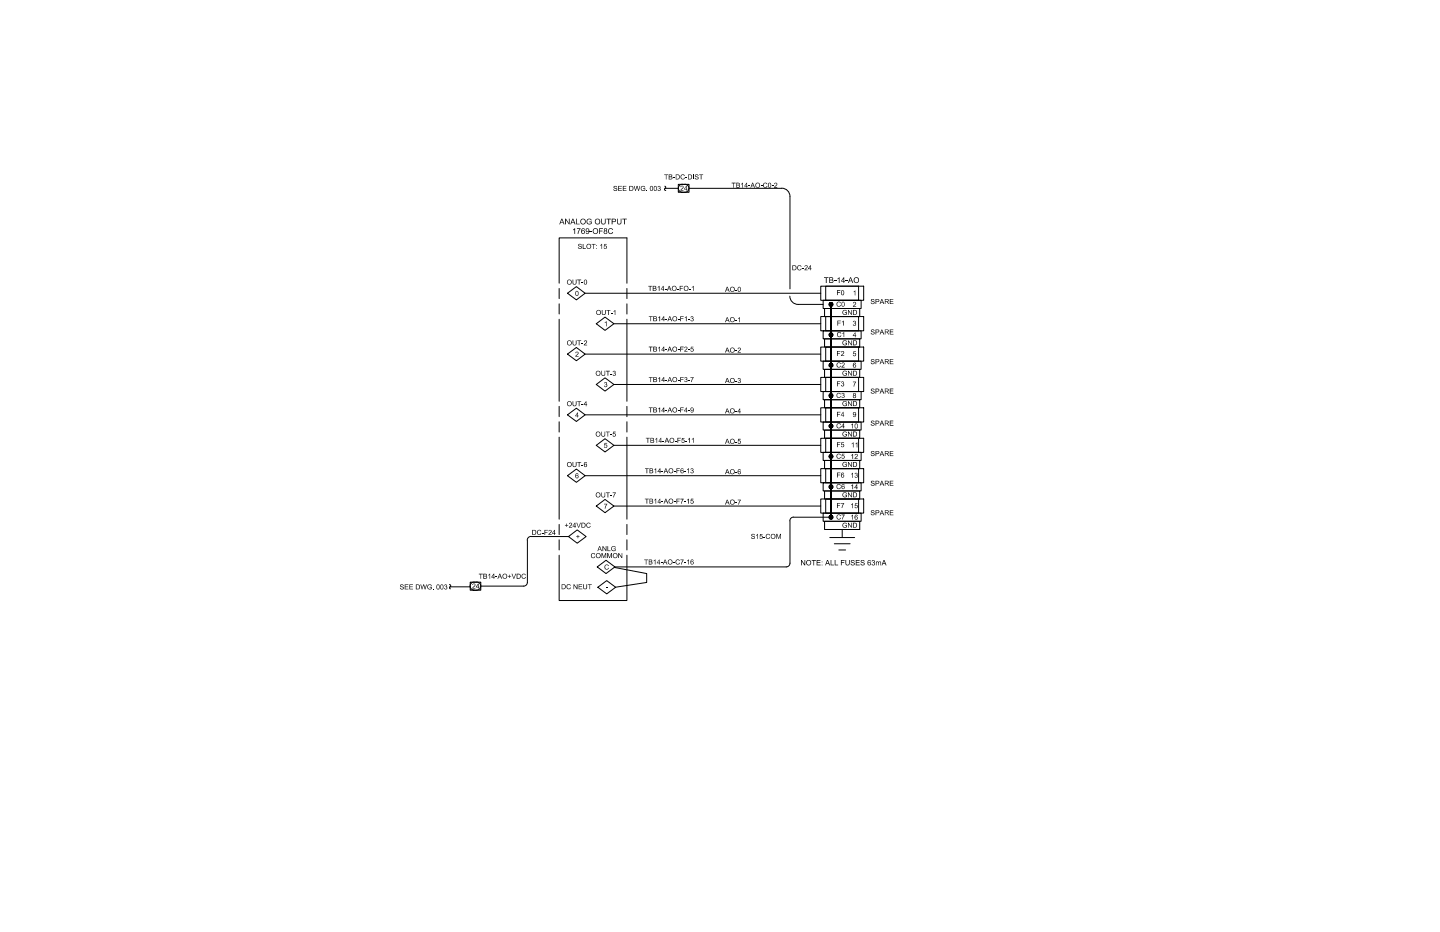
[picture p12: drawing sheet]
<svg xmlns="http://www.w3.org/2000/svg" width="432mm" height="279mm" viewBox="0 0 432 279" stroke-linecap="round" stroke-linejoin="round" font-family="sans-serif">
<!-- layer: 0 -->
<g fill="none" stroke="#000" stroke-width=".3">
<path d="M246.1 85.8h12.9v4.2h-12.9zM246.1 94.9h12.9v4.3h-12.9zM247.6 85.8h9.9v4.2h-9.9zM247.6 94.9h9.9v4.3h-9.9zM246.1 104h12.9v4.3h-12.9zM246.1 113.1h12.9v4.3h-12.9zM247.6 104h9.9v4.3h-9.9zM247.6 113.1h9.9v4.3h-9.9zM246.1 122.2h12.9v4.3h-12.9zM246.1 131.4h12.9v4.2h-12.9zM247.6 122.2h9.9v4.3h-9.9zM247.6 131.4h9.9v4.2h-9.9z"/>
<path d="M246.1 140.5h12.9v4.2h-12.9zM246.1 149.6h12.9v4.2h-12.9zM247.6 140.5h9.9v4.2h-9.9zM247.6 149.6h9.9v4.2h-9.9zM252.5 158.7v2.4M184.3 170.1l9.6 1.8v2.7l-9.4 1.5M248.8 161.1h7.5M250.2 163h4.7M251.5 164.9h2.1"/>
</g>
<!-- layer: FREE-TEXT -->
<g fill="#000">
<path d="M184.1 55.8l.6-.1 .4 .5-.8-.3a.39 .39 0 0 0 .1 .4 .39 .39 0 0 0 .4 .1l.3 .3v.3l-.4 .3-.6-.1-.2-.4 .5 .3 .5-.2v-.2l-.9-.4zM185.4 55.7h1.1v.2h-.9v.5h.8v.1h-.8v.6h.9v.1h-1.1zM186.8 55.7h1v.2h-.8v.5h.8v.1h-.8v.6h.9v.1h-1.1zM190.1 55.7h.2l.3 1.3 .3-1.3h.3l.3 1.3 .3-1.3h.2l-.4 1.5h-.2l-.4-1.3-.3 1.3h-.2zM192.2 56l.4-.3 .7 .1 .2 .4-.9-.3-.3 .7 .2 .4 .5 .1 .3-.2v-.2h-.4v-.2h.6v.6l-.4 .2-.7-.2-.3-.3zM193.8 57l.2 .2zM197.4 55.8l.4-.1 .3 .3-.2 .4 .2 .5-.3 .4-.4-.1-.2-.3 .1-.1 .2 .3 .4-.2-.1-.4h-.3l.4-.2v-.3l-.7 .1zM199.2 52.3h1.1v.2h-.5v1.3h-.1v-1.3h-.5zM201.8 53.2h.6v.1h-.6zM204.1 55.9l.3-.2 .5 .1v.5l-.7 .7h.8v.1h-1l.8-.9-.1-.4h-.3l-.2 .3zM204.3 52.4l.6-.1 .4 .2v.2h-.2l-.2-.3-.4 .1-.3 .4 .3 .7 .9-.3-.3 .4-.6 .1-.3-.2-.1-.8zM205.5 53.2h.6v.1h-.6z"/>
<path d="M207.8 52.3h.2v1.5h-.2zM208.5 52.4h.9l.1 .3-.5-.3-.4 .2v.2l.9 .4-.2 .5-.6 .1-.3-.3 .1-.2 .3 .3 .5-.2-.9-.5zM209.7 52.3h1.1v.2h-.5v1.3h-.2v-1.3h-.4zM219.4 54.8h1.2v.2h-.5v1.3h-.2v-1.3h-.5zM222.2 55.1l.6-.3v1.5h-.2v-1.2l-.3 .2zM224.4 55.7h.5v.1h-.5zM228.1 55.7h.5v.1h-.5zM228.9 55l.4-.2 .7 .1 .1 .3-.8-.3-.3 .4 .2 .8h.4l.5-.3-.3 .4-.5 .1-.4-.3zM231.4 55.7h.6v.1h-.6zM232.2 54.9l.5-.1 .4 .2-.1 .4-.6 .7h.7v.2h-1l.8-1-.2-.4-.6 .3zM169.4 65.6h.3l.9 1.3v-1.3h.2v1.7h-.2l-.9-1.4v1.4h-.3zM171.8 68.8l.7-.4v1.7h-.3v-1.3l-.3 .2z"/>
<path d="M172.7 65.6h.3v1.5h.8v.2h-1.1zM173 68.4h1.1l-.7 1.7h-.2l.1-.5 .5-.9h-.8zM173.5 73.2l.9 .1v.2l-.1 .1-.3-.3-.4 .1v.2l.8 .4-.1 .5-.6 .1-.3-.2-.1-.3 .5 .4 .5-.3-.9-.5zM174.7 73.1h.2v1.3h.8v.2h-1zM176.1 65.8l.3-.2 .8 .1 .2 .3-.2 .1-.2-.3h-.7l-.2 .8 .2 .4 .6 .1 .3-.2v-.3h-.5v-.2h.7v.6l-.5 .3-.8-.2-.2-.4zM176.9 69.4h.6v.2h-.6zM177.4 73.1h1.2v.2h-.5v1.3h-.2v-1.3h-.5zM179.6 68.4h1.2v.3h-.9v.5h.8v.2h-.8v.7h-.3zM180 73.5l.5-.4v1.5h-.1v-1.2l-.3 .2zM181.2 73.1h.7v.2h-.6v.4l.3-.1 .4 .3v.4l-.3 .3h-.5l-.2-.4 .4 .3 .4-.2-.1-.5-.7 .1zM180.3 65.6h.2v1.1l.2 .4 .6-.1 .1-1.4h.2l-.2 1.6-.7 .1-.3-.2zM181.8 65.6h1.4v.2h-.5v1.5h-.3v-1.5h-.6z"/>
<path d="M182.5 68.7l.5-.3 .7 .3 .1 .2h-.2l-.2-.2-.5-.1-.3 .5 .3 .8 .4 .1 .3-.5 .2 .1-.2 .4-.5 .2-.6-.3-.1-.4zM185 65.6h.2v1.1l.3 .4 .5-.1 .1-1.4h.2l-.1 1.6-.7 .1-.3-.2zM186.6 65.6h1.3v.2h-.5v1.5h-.3v-1.5h-.5zM171.7 83.8h.2v1.1l.2 .3 .5-.2 .1-1.2h.2l-.2 1.4-.6 .1-.4-.2zM173.1 83.8h1.2v.2h-.5v1.3h-.2v-1.3h-.5zM174.4 84.7h.5v.2h-.5zM180.5 92.9h.2l.1 1.4 .6-.2v-1.2h.2l-.1 1.4-.7 .1-.3-.1zM181.3 96.7l.6-.4v1.5h-.2v-1.2l-.3 .2zM181.8 92.9h1.2v.2h-.5v1.3h-.2v-1.3h-.5zM183.1 93.8h.6v.2h-.6zM184 93.3l.5-.4v1.5h-.2v-1.2l-.3 .3zM194.4 85.7h1.2v.2h-.5v1.3h-.3v-1.3h-.4z"/>
<path d="M194.5 94.8h1.2v.2h-.5v1.3h-.1v-1.3h-.6zM197.2 86l.6-.3v1.5h-.2v-1.2l-.4 .3zM197.4 95.2l.5-.4v1.5h-.2v-1.1l-.3 .2zM199.3 86.6h.6v.1h-.6zM199.5 95.7h.6v.2h-.6zM203.1 86.6h.5v.1h-.5zM203.2 95.7h.6v.2h-.6zM203.8 85.7h1v.2h-.8v.4h.7v.2h-.7v.7h-.2zM204 94.8h1v.2h-.8v.4h.7v.2h-.7v.7h-.2zM205.3 95.2l.6-.4v1.5h-.2v-1.1l-.3 .2zM206.3 95.7h.6v.2h-.6zM206.6 86.6h.6v.1h-.6z"/>
<path d="M207.1 95l.3-.2 .5 .2-.2 .5 .3 .5-.2 .3h-.4l-.3-.2 .1-.2 .2 .3 .4-.2-.1-.4h-.3l.3-.2v-.4h-.3l-.2 .2h-.2zM207.5 86l.5-.3v1.5h-.2v-1.2l-.3 .3zM220.5 86.9h.6v.1h-.6zM220.5 96h.6v.1h-.6zM221.3 95.4l.6-.3v1.5h-.2v-1.2l-.4 .3zM239.2 79.8l.3-.3 .8 .2 .1 .3h-.3l-.2-.3h-.3l-.3 .4v.5l.3 .3 .8-.4-.3 .5-.5 .1-.4-.3zM240.5 80.4h.6v.2h-.6zM241.3 79.7l.6-.2 .3 .3-.1 .4-.6 .6h.7v.2h-1l.8-1-.2-.3-.6 .3zM247.1 83.1h1.3v.2h-.5v1.5h-.3v-1.5h-.5zM250.1 84.1h.7v.2h-.7zM251 87h1v.2h-.8v.4h.7v.2h-.7v.7h-.2zM251.1 96.1h1v.2h-.8v.5h.7v.1h-.7v.7h-.2z"/>
<path d="M251.1 83.6l.6-.5v1.7h-.2v-1.3l-.4 .3zM251 90.7l.4-.3 .6 .2 .1 .2-.2 .1-.2-.3-.5 .1-.2 .4 .3 .7 .9-.3-.3 .4-.4 .1-.5-.3zM252.5 96.5l.5-.4v1.5h-.2v-1.1l-.3 .2zM252.8 93.1l.3-.2 .7 .1 .1 .3-.4-.2-.6 .1-.1 .6 .2 .3 .4 .2 .4-.2v-.3h-.4v-.2h.6v.6l-.5 .2-.6-.1-.3-.5zM253.6 84.1h.6v.2h-.6zM254.3 92.9l1 1.2v-1.2h.1v1.5l-.9-1.2v1.2h-.2zM255.9 96.3l.5-.1 .3 .3-.3 .3 .3 .6-.3 .2-.6-.2 .1-.2 .2 .3 .4-.2-.1-.4-.3 .1 .3-.6-.2-.1-.4 .2zM256 87.4l.5-.3v1.4h-.2v-1.1l-.3 .2zM255.8 90.7l.3-.2 .6 .2v.5l-.7 .6h.7v.2h-1l.8-1-.1-.3-.6 .2zM261.2 99l.3-.3 .7 .2v.3h-.2l-.2-.3-.4 .1v.3l.8 .3-.1 .6-.6 .1-.4-.3v-.2l.5 .3 .5-.1-.2-.4-.7-.3zM261.2 89.9l.7-.3 .3 .5-.7-.3a.39 .39 0 0 0 .1 .4 .39 .39 0 0 0 .4 .1l.3 .4-.1 .3-.9 .1-.2-.4 .5 .3h.3l.2-.3-.8-.4zM266.8 89.6h1.1v.2h-.9v.5h.8v.2h-.8v.5h.9v.1h-1.1z"/>
<path d="M171.7 102.1h.2v1.1l.3 .2 .4-.2 .1-1.1h.2v1l-.2 .4-.5 .1-.4-.2zM172.6 105.6l.2-.2 .7 .2-.1 .5-.7 .7h.8v.1h-1l.8-1-.1-.3h-.4l-.1 .3h-.2zM173.1 102.1h1.2v.1h-.5v1.3h-.2v-1.3h-.5zM174.4 102.9h.5v.2h-.5zM175.2 102.2l.6-.1 .2 .2v.4l-.7 .7h.8v.1h-1.1l.8-.9a.27 .27 0 0 0-.2-.4 .27 .27 0 0 0-.3 .3h-.2zM181.3 114.7l.4-.2 .3 .3-.2 .4 .3 .6-.6 .3-.4-.5 .7 .3 .1-.5-.4-.1 .3-.2a.25 .25 0 0 0-.1-.4 .25 .25 0 0 0-.4 .3l-.1-.1zM180.3 111.2h.2v1l.2 .3 .5-.1 .1-1.2h.2l-.2 1.4-.9-.1zM181.7 111.2h1.2v.2h-.5v1.2h-.2v-1.2h-.5zM183 112h.5v.2h-.5zM183.8 111.3l.5-.1 .3 .2-.2 .4 .2 .2v.4l-.6 .3-.3-.4 .4 .3 .3-.1v-.5h-.3l.2-.3a.25 .25 0 0 0-.1-.4 .25 .25 0 0 0-.3 .3zM194.5 103.9h1.2v.2h-.5v1.3h-.2v-1.3h-.5zM194.5 113.1h1.2v.1h-.5v1.3h-.1v-1.3h-.6z"/>
<path d="M197.3 104.3l.6-.4v1.5h-.2v-1.1l-.3 .2zM197.4 113.4l.5-.3v1.4h-.2v-1.1l-.3 .2zM199.5 104.8h.6v.2h-.6zM199.5 113.9h.6v.2h-.6zM203.2 104.8h.6v.2h-.6zM203.2 113.9h.6v.2h-.6zM204 103.9h1v.2h-.8v.4h.7v.3h-.7v.6h-.2zM204 113.1h1v.1h-.8v.5h.7v.2h-.7v.6h-.2zM205.3 113.2l.6-.1 .2 .3-.2 .3 .2 .2v.4l-.2 .2-.7-.2 .2-.2 .2 .3 .3-.1v-.4l-.3-.1v-.1a.25 .25 0 0 0 .3-.3 .25 .25 0 0 0-.3-.3 .25 .25 0 0 0-.2 .3zM205.3 104.1l.5-.2 .3 .2v.5l-.7 .6h.7v.2h-.9l.7-.9-.1-.4h-.3l-.1 .3-.2-.1zM206.3 104.8h.6v.2h-.6zM206.3 113.9h.6v.2h-.6z"/>
<path d="M207.2 104h.7v.1h-.6l-.1 .4h.6l.2 .3v.4l-.3 .2-.7-.2 .2-.2 .3 .3 .3-.2-.2-.5-.6 .1zM207 113.1h1l-.5 1.4h-.3l.1-.3 .5-1h-.8zM220.5 105.1h.6v.2h-.6zM220.5 114.2h.6v.2h-.6zM221.3 113.5l.3-.2 .5 .2-.2 .5 .2 .1 .1 .4-.3 .3-.6-.1-.1-.3 .4 .3 .4-.2-.1-.4h-.3l.3-.3v-.3h-.3l-.2 .2zM221.3 104.4l.2-.2 .6 .1v.5l-.7 .7h.8v.2h-1l.7-.9v-.4h-.4l-.1 .3zM251 105.2h1v.2h-.8v.5h.7v.1h-.7v.7h-.2zM251 114.3h1v.2h-.8v.5h.7v.1h-.7v.7h-.2zM251 108.9l.7-.2 .4 .2-.2 .2-.1-.2-.4-.1-.3 .3v.6l.3 .3 .8-.3-.3 .4-.6 .1-.4-.3zM251.1 117.9l.6-.1 .3 .2 .1 .2h-.2l-.2-.3-.4 .1-.3 .4 .3 .7 .9-.3-.3 .4-.6 .1-.3-.2-.1-.8zM251.1 99.9l.3-.3 .8 .1 .1 .3-.8-.3-.3 .4v.6l.3 .2 .8-.3-.3 .4-.5 .1-.4-.3zM252.3 114.4l.5-.1 .3 .3-.3 .4 .3 .5-.2 .3-.7-.2 .1-.2 .2 .3 .4-.1v-.4l-.4-.1 .4-.5-.4-.1-.3 .2z"/>
<path d="M252.4 117.9l.6-.1 .2 .3-.2 .4 .3 .4-.3 .4-.7-.3 .2-.1 .4 .3 .2-.3-.1-.3h-.3l.3-.5-.3-.2-.4 .3zM252.6 99.9l.5-.3v1.4h-.1v-1.1l-.4 .2zM252.3 105.4l.5-.2 .3 .2v.5l-.7 .6h.7v.2h-.9l.7-.9-.1-.4-.6 .2zM252.4 108.8l.5-.1 .4 .2-.1 .4-.7 .7h.8v.2h-1l.8-1-.2-.4-.6 .3zM252.7 102.3l.4-.3 .7 .1 .1 .3-.1 .1-.3-.3-.5 .1-.2 .6 .2 .4 .5 .1 .3-.2v-.3h-.4v-.1h.6v.5l-.4 .2-.7-.1-.3-.5zM252.8 111.4l.4-.3 .5 .1 .2 .4-.4-.3h-.4l-.3 .7 .3 .4 .5 .1 .2-.5h-.4v-.1h.6v.5l-.6 .3-.6-.2-.2-.5zM254.3 102.1l1 1.1v-1.1h.1v1.4l-.9-1.2v1.2h-.2zM254.3 111.2l1 1.1v-1.1h.1v1.4l-.9-1.2v1.2h-.2zM255.9 105.3h.8v.2h-.6l-.1 .4 .4-.1 .3 .2v.5l-.3 .3-.5-.1-.2-.3 .4 .2 .4-.2-.1-.5-.6 .2zM255.8 114.4h.9l-.6 1.5h-.1v-.5l.5-.8h-.7zM261.2 107.9l.4-.3 .6 .3v.2l-.5-.3-.3 .1v.3l.8 .3-.1 .6-.9-.1-.1-.3h.2l.2 .3 .6-.1-.1-.3-.8-.3zM261.2 116.7l.3-.2 .7 .2v.2l-.2 .1-.1-.3-.5 .1v.2l.8 .4-.1 .5-.7 .1-.3-.5 .7 .3a.32 .32 0 0 0 .2-.4 .32 .32 0 0 0-.5-.1l-.3-.2z"/>
<path d="M266.8 98.8h1.1v.2h-.9v.4h.8v.2h-.8v.5h.9v.2h-1.1zM266.8 107.7h1.1v.2h-.9v.4h.8v.2h-.8v.5h.9v.2h-1.1zM266.8 116.5h1.1v.2h-.9v.4h.8v.2h-.8v.5h.9v.2h-1.1zM171.7 120.3h.2v1.1l.2 .2 .5-.1 .1-1.2h.2v1l-.3 .4-.6 .1-.3-.3zM171.7 138.5h.2v1.1l.3 .3 .4-.1 .1-1.3h.2l-.2 1.4h-.9zM173.1 120.3h1.2v.2h-.5v1.3h-.2v-1.3h-.5zM173.1 138.5h1.2v.2h-.5v1.3h-.2v-1.3h-.5zM174.4 121.1h.5v.2h-.5zM174.4 139.4h.5v.2h-.5zM181.3 132.8h.8v.2h-.6l-.1 .3 .7 .2v.4l-.3 .4h-.4l-.3-.3 .2-.2 .4 .3 .2-.3-.2-.4-.5 .1zM180.3 129.4h.2l.2 1.3 .5-.1 .1-1.2h.2v1.1l-.2 .3h-.9zM181.7 129.4h1.2v.2h-.5v1.3h-.2v-1.3h-.5z"/>
<path d="M183 130.2h.5v.3h-.5zM183.9 129.4h.7v.2h-.6l-.1 .4 .5-.1 .3 .4-.1 .4-.3 .2-.6-.2v-.2l.4 .3 .4-.3-.2-.4-.6 .1zM193.7 131.3h1.1v.1h-.4v1.3h-.2v-1.3h-.5zM194.5 122.2h1.2v.1h-.5v1.3h-.2v-1.3h-.5zM196.5 131.6l.5-.3v1.4h-.1v-1.1l-.3 .2zM197.4 122.5l.5-.3v1.4h-.2v-1.1l-.3 .2zM198.7 132.2h.5v.1h-.5zM199.5 123h.6v.2h-.6zM202.3 132.2h.6v.1h-.6zM203.1 131.3h1.1v.1h-.8v.5h.6v.2h-.6v.6h-.3zM203.2 123h.6v.2h-.6zM204 122.2h1v.1h-.8v.5h.7v.2h-.7v.6h-.2z"/>
<path d="M204.5 131.3h.8v.2h-.6l-.1 .4 .4-.1 .3 .3v.4l-.3 .3-.7-.3 .2-.1 .4 .2 .2-.3-.2-.4-.5 .2zM205.5 132.2h.5v.1h-.5zM206.3 123h.6v.2h-.6zM206.3 131.6l.6-.3v1.4h-.2v-1.1l-.3 .2zM207.5 131.6l.5-.3v1.4h-.2v-1.1l-.3 .2zM220.5 123.3h.6v.2h-.6zM220.5 132.4h.6v.2h-.6zM221.3 131.6h.8v.2h-.6l-.1 .4 .5-.1 .3 .4-.4 .6-.6-.4 .2-.1 .2 .3 .4-.2-.2-.5-.6 .1zM251 123.5h1v.1h-.8v.5h.7v.2h-.7v.7h-.2zM251 132.6h1v.1h-.8v.5h.7v.2h-.7v.7h-.2zM251 127.1l.6-.2 .5 .3-.2 .2-.2-.3h-.4l-.3 .5 .4 .7 .8-.4-.2 .4-.6 .1-.5-.3zM251 136.2l.3-.2 .7 .2 .1 .2-.2 .1-.1-.3h-.5l-.3 .4 .4 .8 .7-.4-.1 .4-.7 .1-.3-.2-.2-.5z"/>
<path d="M252.3 132.6h.8v.1h-.6l-.1 .5 .5-.1 .2 .3-.3 .7h-.4l-.2-.3 .1-.2 .5 .3 .2-.3-.2-.3h-.6zM252.5 136h.7v.2h-.6l-.1 .4 .4-.1 .4 .3v.4l-.4 .3-.4-.1-.2-.3 .3 .3 .5-.3-.2-.4-.6 .1zM252.7 129.7l.4-.3h.7l.1 .4-.8-.2-.3 .7 .2 .3 .5 .1 .3-.1v-.3h-.4v-.2h.6v.6l-.4 .2-.7-.1-.3-.6zM252.8 138.7l.4-.2h.5l.2 .4-.7-.3-.3 .2-.1 .6 .3 .4h.4l.3-.1v-.3h-.4v-.2h.6v.6l-.4 .2-.8-.1-.2-.6zM252.8 120.5l.3-.2h.7l.1 .4-.5-.3-.5 .2-.1 .5 .2 .4 .4 .1 .4-.1v-.4h-.4v-.1h.6v.5l-.5 .3-.6-.1-.3-.6zM254.3 129.4l1 1.1v-1.1h.1v1.5l-.9-1.2v1.2h-.2zM254.3 138.5l1 1.1v-1.1h.1v1.5l-.9-1.2v1.2h-.2zM254.3 120.3l1 1.1v-1.1h.1v1.4l-.9-1.1v1.1h-.2zM255.3 127.3l.5-.4v1.5h-.2v-1.1l-.3 .2zM255.3 136.4l.5-.3v1.5h-.2v-1.2l-.3 .2zM255.4 133l.5-.4v1.5h-.1v-1.1l-.3 .2zM256.5 133l.6-.4v1.5h-.2v-1.1l-.3 .2z"/>
<path d="M256.4 136.2l.5-.1 .3 .2v.4l-.7 .7h.7v.2h-1l.8-1-.2-.4-.5 .3zM261.2 135.4l.6-.2 .4 .3v.2l-.4-.3-.4 .1v.2l.8 .4-.1 .5h-.9l-.1-.3 .2-.1 .2 .4 .6-.2-.1-.3-.8-.3zM261.2 126.3l.3-.2 .7 .2v.2l-.2 .1-.2-.3-.4 .1v.2l.8 .4-.1 .5-.6 .1-.4-.2v-.3l.5 .4 .5-.2-.2-.3-.7-.3zM266.8 135.2h1.1v.2h-.9v.5h.8v.1h-.8v.6h.9v.1h-1.1zM266.8 126.1h1.1v.2h-.9v.4h.8v.2h-.8v.5h.9v.2h-1.1zM161.1 159.1l.5-.3 .6 .3-.1 .2-.1-.3h-.4l-.4 .4 .2 .7 .3 .1 .6-.3-.2 .4-.4 .1-.5-.2-.2-.4zM162.5 159.7h.6v.2h-.6zM169.4 157.4h.4v-.4h.2v.4h.4v.2h-.4v.3h-.2v-.3h-.4zM170.7 156.9l.2-.2 .6 .1v.5l-.7 .7h.8v.2h-1l.8-.9-.1-.4-.2-.1-.5 .3zM172.8 156.7h.2l.5 1.3 .5-1.3h.2l-.6 1.5h-.2zM175.9 157l.5-.3 .6 .2 .1 .2-.2 .1-.2-.3h-.4l-.3 .4 .3 .7 .8-.3-.2 .4-.6 .1-.3-.2-.2-.4zM181.1 151h1l-.5 1.5h-.3l.1-.4 .4-.9h-.7z"/>
<path d="M180.3 147.6h.2v1l.2 .4 .5-.1 .1-1.3h.2l-.2 1.4h-.9zM181.7 147.6h1.2v.2h-.5v1.3h-.2v-1.3h-.5zM183 148.5h.5v.2h-.5zM183.7 147.6h1l-.6 1.5h-.2l.1-.6 .4-.7h-.7zM193.4 140.4h1.1v.2h-.4v1.3h-.2v-1.3h-.5zM193.4 149.5h1.1v.2h-.4v1.3h-.2v-1.3h-.5zM196.2 140.7l.6-.3v1.5h-.2v-1.2l-.3 .2zM196.2 149.9l.6-.4v1.5h-.2v-1.2l-.4 .3zM198.4 141.3h.5v.1h-.5zM198.4 150.4h.5v.1h-.5zM202 141.3h.6v.1h-.6zM202 150.4h.6v.1h-.6z"/>
<path d="M202.8 140.4h1.1v.2h-.8v.4h.6v.2h-.6v.7h-.3zM202.8 149.5h1.1v.2h-.8v.4h.6v.2h-.6v.7h-.3zM204 149.5h1l-.6 1.5h-.2l.1-.4 .5-.9h-.8zM205.2 141.3h.5v.1h-.5zM205.2 150.4h.5v.1h-.5zM206 140.7l.6-.3v1.5h-.2v-1.2l-.3 .2zM206 149.8l.6-.3v1.5h-.2v-1.2l-.4 .3zM207.2 140.5l.3-.1 .4 .2-.2 .5 .3 .4-.3 .4h-.4l-.3-.3 .2-.1 .2 .3 .4-.2-.1-.4h-.3l.3-.3v-.3l-.3-.1-.4 .3zM207.2 149.5h.7v.2h-.6l-.1 .4 .5-.1 .3 .4-.1 .4-.3 .2-.6-.3 .2-.1 .4 .3 .2-.2-.2-.5-.6 .1zM220.5 141.5h.6v.2h-.6zM220.5 150.7h.6v.1h-.6zM221.2 149.8h1l-.6 1.5h-.2l.1-.5 .4-.8h-.7z"/>
<path d="M251 141.7h1v.1h-.8v.5h.7v.2h-.7v.7h-.2zM251 150.8h1v.2h-.8v.5h.7v.1h-.7v.7h-.2zM251 145.4l.4-.3 .6 .2 .1 .2-.2 .1-.2-.3h-.4l-.3 .5 .3 .7 .9-.3-.3 .3-.6 .1-.3-.2zM250.9 154.5l.5-.3 .7 .3-.2 .2-.2-.3h-.4l-.3 .5 .2 .6 .4 .1 .6-.3-.2 .3-.6 .2-.4-.3zM252.2 150.8h.9l-.5 1.5h-.2v-.4l.5-.9h-.7zM252.3 154.2h1l-.6 1.5h-.2l.1-.4 .5-.8h-.8zM252.8 147.8l.5-.2 .5 .1 .1 .3-.5-.3-.4 .2-.2 .6 .2 .3 .4 .2 .4-.2v-.3h-.4v-.2h.6v.6l-.5 .2-.7-.1-.2-.6zM252.8 156.9l.3-.2 .7 .1 .1 .3-.8-.2-.3 .7 .2 .4 .5 .1 .3-.2v-.3h-.4v-.1h.6v.5l-.5 .2-.6-.1-.3-.5zM254.3 147.6l1 1.2v-1.2h.1v1.5l-.9-1.2v1.2h-.2zM254.3 156.7l1 1.2v-1.2h.1v1.5l-.9-1.2v1.2h-.2zM255.3 142.1l.5-.4v1.5h-.2v-1.1l-.3 .2zM255.2 151.2l.6-.3v1.4h-.2v-1.1l-.3 .2z"/>
<path d="M255.3 154.6l.5-.3v1.5h-.2v-1.2l-.3 .2zM255.3 145.6l.5-.4v1.5h-.2v-1.2l-.3 .2zM256.3 141.9l.5-.2 .4 .4-.3 .3 .3 .2-.1 .5-.6 .1-.3-.4 .5 .3 .2-.1 .1-.4-.4-.1 .3-.2a.25 .25 0 0 0-.1-.4 .25 .25 0 0 0-.4 .2zM256.4 150.9h.8v.1h-.6l-.1 .5 .4-.1 .3 .2v.4l-.3 .3h-.5l-.2-.3 .2-.1 .4 .3 .2-.2-.1-.5-.6 .1zM261.2 144.3l.7-.2 .3 .5-.7-.3a.24 .24 0 0 0-.1 .3 .24 .24 0 0 0 .3 .1l.6 .4-.4 .6-.7-.3-.1-.3 .5 .4 .5-.2-.1-.3-.8-.3zM261.2 153.1l.3-.2 .6 .2 .1 .3-.4-.3-.4 .1v.3l.8 .3-.1 .6-.9-.1-.1-.3 .5 .3 .4-.1 .1-.2-.8-.3zM266.8 144.1h1.1v.2h-.9v.5h.8v.1h-.8v.5h.9v.2h-1.1zM266.8 153h1.1v.1h-.9v.5h.8v.2h-.8v.5h.9v.2h-1.1zM120 175.4l.3-.2 .7 .2 .1 .2-.4-.2-.5 .1 .1 .3 .7 .2 .1 .4-.2 .2-.5 .1-.4-.2-.1-.3 .5 .4 .5-.2-.1-.3-.8-.3zM121.4 175.2h1.1v.2h-.9v.4h.8v.2h-.8v.5h.9v.2h-1.1zM122.8 175.2h1v.2h-.8v.4h.8v.2h-.8v.5h.9v.2h-1.1zM126.1 175.2h.2l.3 1.3 .3-1.3h.3l.3 1.3 .3-1.3h.2l-.4 1.5h-.2l-.4-1.3-.4 1.3h-.1z"/>
<path d="M128.2 175.5l.4-.3h.6l.3 .4-.4-.2h-.5l-.3 .8 .3 .3h.5l.2-.4h-.5v-.2h.7v.6l-.5 .2-.7-.1-.2-.4zM129.8 176.5l.2 .2zM133.3 175.4l.2-.2 .5 .2-.2 .5 .3 .5-.1 .2-.5 .1-.3-.2 .1-.2 .2 .3 .4-.2v-.3l-.4-.1 .4-.5-.4-.1-.3 .2zM141.8 175l.7 .1v.5l-.7 .7h.8v.1h-1l.8-1-.2-.3-.6 .3zM143.6 172h1.2v.2h-.5v1.3h-.2v-1.3h-.5zM146.4 172.4l.6-.4v1.5h-.2v-1.2l-.3 .2zM148.6 172.9h.5v.1h-.5zM152.3 172.7h.4v-.4h.2v.4h.4v.1h-.4v.5h-.2v-.5h-.4zM153.4 172h.2l.5 1.3 .4-1.3h.3l-.6 1.5h-.2zM156.5 172.2l.4-.2 .7 .2 .1 .2-.8-.2-.3 .4 .1 .7h.5l.3-.3h.2l-.2 .4-.6 .1-.4-.2-.1-.5zM163.3 158.9h1v.1h-.8v.5h.7v.2h-.7v.6h-.2zM164.5 159l.2-.1 .6 .1v.5l-.6 .7h.7v.1h-.9l.7-.9-.1-.4-.6 .3z"/>
<path d="M170 175.4l.4-.3 .7 .2v.2l-.7-.2-.3 .3 .2 .8 .4 .1 .3-.4 .2 .1-.3 .4-.9-.1-.1-.4zM172 175.2h.2l.8 1.1v-1.1h.2v1.4h-.2l-.8-1.1v1.1h-.2zM172.8 160.8h.4v-.4h.2v.4h.4v.1h-.4v.5h-.2v-.5h-.4zM173.5 175.2h1.1v.1h-.9v.5h.8v.2h-.8v.5h.9v.1h-1.1zM174.9 175.2h.2v1.1l.2 .2 .5-.2v-1.1h.3v1l-.3 .4-.8-.1zM176.3 175.2h1.1v.1h-.5v1.3h-.1v-1.3h-.5zM177.3 166.1l.4-.3 .7 .3-.1 .2-.2-.3h-.4l-.3 .3 .2 .8h.5l.2-.3h.2l-.2 .4-.6 .1-.4-.2zM180.4 165.8h.3l.3 1.3 .5-1.3h.3v1.5h-.2v-1.2l-.5 1.2h-.1l-.5-1.2v1.2h-.1zM180.7 163.7h.2l.7 1.2v-1.2h.2v1.5h-.2l-.7-1.2v1.2h-.2zM181.8 176.2h.6v.1h-.6zM182.1 165.8h.3l.4 1.3 .4-1.3h.3v1.5h-.2v-1.2l-.4 1.2h-.2l-.4-1.2v1.2h-.2zM182.1 163.7h.3v1.3h.7v.2h-1z"/>
<path d="M181.4 169.5l.4-.3 .7 .3-.1 .2-.2-.3h-.4l-.3 .3v.6l.3 .3 .8-.3-.3 .4-.6 .1-.4-.3zM183.4 163.9l.5-.2 .5 .1 .2 .4-.8-.3-.3 .3v.5l.2 .3h.5l.3-.1v-.3h-.5v-.1h.6v.5l-.5 .3-.6-.3-.2-.3zM185.4 165.8h.2l.8 1.2v-1.2h.2v1.5h-.2l-.8-1.2v1.2h-.2zM193.2 167.8h1.1v.1h-.5v1.3h-.1v-1.3h-.5zM196 168.1l.5-.4v1.5h-.1v-1.2l-.3 .3zM198.1 168.6h.6v.2h-.6zM201.8 168.6h.6v.2h-.6zM202.7 167.9l.7-.2 .4 .3 .1 .1-.2 .1-.6-.3-.3 .4v.5l.3 .3 .8-.4-.3 .5h-.6l-.3-.2-.1-.7zM204 167.8h1l-.5 1.4h-.3l.1-.5 .5-.8h-.8zM205.2 168.6h.5v.2h-.5zM206 168.1l.6-.4v1.5h-.2v-1.2l-.3 .3zM225.3 160.2l.3-.2 .7 .2v.3l-.3-.3-.5 .2 .8 .5-.1 .6-.5 .1-.4-.3-.1-.2 .5 .3 .5-.2-.1-.3-.8-.3z"/>
<path d="M226.7 160.4l.6-.4v1.5h-.2v-1.1l-.3 .2zM227.9 160.1h.8v.2h-.6l-.1 .3h.4l.3 .2v.5l-.3 .3-.5-.1-.2-.3 .4 .2 .4-.2-.1-.5-.6 .2zM228.9 160.9h.5v.2h-.5zM229.7 160.3l.4-.3 .7 .3 .1 .2h-.2l-.1-.2-.5-.1-.3 .4 .2 .7 .5 .1 .2-.4 .2 .1-.2 .3-.5 .2-.4-.2-.2-.5zM232.8 160h.3l.4 1.3 .4-1.3h.3v1.5h-.2v-1.2l-.4 1.2h-.2l-.5-1.2v1.2h-.1zM240.2 167.9h.2l.8 1.2v-1.2h.3v1.6h-.3l-.8-1.3v1.3h-.2zM243.4 167.9h1.3v.2h-.6v1.4h-.2v-1.4h-.5zM244.9 167.9h1.1v.2h-.9v.5h.9v.2h-.9v.5h1v.2h-1.2zM249.1 167.9h.2v1.4h.7v.2h-.9zM250.3 167.9h.2v1.4h.8v.2h-1zM252.2 167.9h1.1v.2h-.9v.5h.7v.2h-.7v.7h-.2zM253.5 167.9h.2v1.1l.3 .3 .5-.2 .1-1.2h.2v1.1l-.2 .4-.5 .1-.5-.2z"/>
<path d="M255.2 168.1l.3-.2 .7 .2 .1 .2-.5-.3-.5 .2 .1 .3 .9 .3-.2 .6-.4 .1-.6-.2-.1-.3 .3-.1 .3 .4 .5-.2-.1-.2-.8-.4zM256.6 167.9h1.2v.2h-1v.5h.9v.2h-.9v.5h1v.2h-1.2zM258.1 168.1l.3-.2 .8 .2v.2l-.4-.3-.5 .2 .1 .3 .9 .4-.2 .5-.5 .1-.5-.2-.1-.3 .2-.1 .3 .4 .6-.2-1-.6zM261.4 168.1l.5-.2 .4 .3-.2 .4 .3 .5-.3 .4-.5-.1-.2-.3 .4 .3 .3-.1 .1-.4-.5-.2 .4-.5-.4-.2-.1 .3zM262.7 168.3l.1 .2 .2-.2 .5 .2 .6-.2 .1 1.2h-.2l-.1-1-.3 .1-.1 .9h-.2v-.9l-.3-.1-.2 1h-.1z"/>
<path d="M188.7 55.7l1.1 .3 .1 .7-.2 .4-1 .1zM188.9 55.9v1.2l.7-.1 .1-.9z"/>
<path d="M195 55.9l.5-.2 .3 .3v.8l-.3 .5-.6-.3zM195.2 55.9l-.1 .9 .4 .3 .2-.9-.2-.3z"/>
<path d="M196.1 56l.5-.3 .4 .4v.8l-.4 .4-.5-.3zM196.4 55.9l-.2 .9 .4 .3 .2-.9z"/>
<path d="M200.5 52.3l1 .2-.1 .5 .3 .5-.2 .2-1 .1zM200.7 52.5v.4l.7-.2-.1-.2zM200.7 53.1v.5l.7-.1-.1-.4z"/>
<path d="M202.6 52.3l1.1 .2 .2 .6-.3 .6-1 .1zM202.8 52.5v1.1l.7-.1 .1-.9z"/>
<path d="M205.8 55.7l.1 .9h.2l-.2 .5h-.1v-.3h-.7zM205.8 56l-.5 .6h.5z"/>
<path d="M206.3 52.3l1.1 .2 .1 .7-.3 .5-.9 .1zM206.5 52.5v1.1l.7-.1v-.9z"/>
<path d="M220.8 54.8l1 .1-.2 .6 .3 .5-.2 .2-.9 .1zM221 55v.4l.6-.1-.1-.3zM221 55.6v.5l.7-.1-.1-.4z"/>
<path d="M223.9 54.8l.1 .9h.2l-.2 .6h-.2v-.4h-.6zM223.8 55.1l-.4 .6h.4z"/>
<path d="M225.6 54.8h.2l.6 1.5h-.2l-.2-.5h-.6l-.4 .5zM225.7 54.9l-.2 .8h.5z"/>
<path d="M226.5 55.5a.75 .75 0 0 1 1.5 0 .75 .75 0 0 1-1.5 0zM226.7 55.5a.57 .57 0 0 0 1.1 0 .57 .57 0 0 0-1.1 0z"/>
<path d="M230.5 54.8h.5l.3 .4-.1 .8-.3 .3-.4-.1-.2-.2zM230.7 54.9l-.2 1 .3 .3 .3-.8z"/>
<path d="M168.3 65.6h.3l.7 1.7h-.3l-.1-.6h-.8l-.2 .6h-.2zM168.5 65.7l-.3 .9h.6z"/>
<path d="M171.6 65.6h.3l.7 1.7h-.3l-.2-.6h-.7l-.2 .6h-.2zM171.8 65.7l-.3 .9h.6z"/>
<path d="M174 66.4a.86 .86 0 0 1 1.7 0 .86 .86 0 0 1-1.7 0zM174.4 65.9l-.1 .9 .3 .3 .6-.1 .2-.4-.1-.7-.4-.2z"/>
<path d="M174.4 68.6l.7-.2 .2 .3 .1 .2h-.2l-.5-.3-.2 .4v.2l.2-.2 .6 .2 .1 .5-.3 .4h-.4l-.4-.3zM174.5 69.6a.4 .4 0 0 0 .8 0 .4 .4 0 0 0-.8 0z"/>
<path d="M175.8 68.6l.5-.2 .4 .4v.9l-.4 .4-.6-.2 .1-.2 .2 .3h.3l.2-.4v-.3l-.2 .2-.6-.2zM175.8 69a.35 .35 0 0 0 .7 0 .35 .35 0 0 0-.7 0z"/>
<path d="M175.8 73.9a.8 .8 0 0 1 1.6 0 .8 .8 0 0 1-1.6 0zM176 73.9a.6 .6 0 0 0 1.2 0 .6 .6 0 0 0-1.2 0z"/>
<path d="M177.7 69.3a.85 .85 0 0 1 1.7 0 .85 .85 0 0 1-1.7 0zM178.1 68.7l-.1 1 .4 .3 .5-.1 .2-.5-.1-.6-.2-.2z"/>
<path d="M178.4 66.4a.86 .86 0 0 1 1.7 0 .86 .86 0 0 1-1.7 0zM178.8 65.8l-.2 .4v.5l.4 .4h.4l.3-.4v-.7l-.4-.3z"/>
<path d="M178.8 73.5l.2 .2zM178.8 74.4l.2 .2z"/>
<path d="M181.1 68.6l.7-.2 .2 .3-.2 .5 .3 .3v.3l-.3 .3h-.5l-.3-.3 .1-.5 .2-.1-.2-.2zM181.3 68.9a.3 .3 0 0 0 .6 0 .3 .3 0 0 0-.6 0zM181.2 69.6a.35 .35 0 0 0 .7 0 .35 .35 0 0 0-.7 0z"/>
<path d="M183.4 65.6h1l.3 .3-.1 .6-.9 .1v.7h-.3zM183.7 65.8v.6l.8-.2-.1-.4z"/>
<path d="M170 84.6a.76 .76 0 0 1 1.5 0 .76 .76 0 0 1-1.5 0zM170.2 84.6a.56 .56 0 0 0 1.1 0 .56 .56 0 0 0-1.1 0z"/>
<path d="M172.7 87.3l.5-.1 .3 .4v.7l-.4 .4h-.4l-.2-.4zM172.9 87.4l-.2 .9 .4 .2 .2-.8z"/>
<path d="M175.2 83.9l.4-.1 .4 .3v.9l-.3 .3h-.3l-.3-.3zM175.4 84l-.2 .8 .4 .4 .2-.3v-.7l-.1-.2z"/>
<path d="M178.8 93.7a.75 .75 0 0 1 1.5 0 .75 .75 0 0 1-1.5 0zM179 93.7a.57 .57 0 0 0 1.1 0 .57 .57 0 0 0-1.1 0z"/>
<path d="M195.7 85.7l1.1 .2-.2 .5 .3 .5-.2 .3h-1zM195.9 85.9v.4h.6a.25 .25 0 0 0 .1-.3 .25 .25 0 0 0-.4-.1zM195.9 86.5v.5l.7-.1-.1-.4z"/>
<path d="M195.9 94.8l1 .2-.1 .5 .2 .5-.2 .3h-.9zM196.1 95v.4h.7l-.1-.4zM196.1 95.6v.5l.7-.1v-.3z"/>
<path d="M198.8 85.7h.2v1h.2l-.2 .5h-.2v-.4h-.7zM198.8 86l-.5 .7h.5z"/>
<path d="M199 94.8h.2v1h.2l-.2 .5h-.2v-.3h-.7zM199 95.1l-.5 .7h.5z"/>
<path d="M200.6 85.7h.2l.6 1.5h-.2l-.2-.5h-.7l-.1 .5h-.2zM200.6 85.8l-.2 .8h.5z"/>
<path d="M200.7 94.8h.2l.6 1.5h-.2l-.1-.4h-.7l-.2 .4h-.2zM200.8 95l-.2 .7h.5z"/>
<path d="M201.4 86.4a.8 .8 0 0 1 1.6 0 .8 .8 0 0 1-1.6 0zM201.7 86.4a.57 .57 0 0 0 1.1 0 .57 .57 0 0 0-1.1 0z"/>
<path d="M201.6 95.6a.76 .76 0 0 1 1.5 0 .76 .76 0 0 1-1.5 0zM201.8 95.5a.6 .6 0 0 0 1.2 0 .6 .6 0 0 0-1.2 0z"/>
<path d="M205 86.4a.75 .75 0 0 1 1.5 0 .75 .75 0 0 1-1.5 0zM205.4 85.9l-.1 .9 .4 .3 .3-.1 .2-.3v-.6l-.3-.3z"/>
<path d="M218 86h.2l.6 1.5h-.2l-.2-.5h-.6l-.2 .5h-.2zM218.1 86.1l-.3 .8h.5z"/>
<path d="M218 95.1h.2l.6 1.5h-.2l-.2-.5h-.6l-.2 .5h-.2zM218.1 95.2l-.3 .8h.5z"/>
<path d="M218.9 86.7a.75 .75 0 0 1 1.5 0 .75 .75 0 0 1-1.5 0zM219.1 86.7a.56 .56 0 0 0 1.1 0 .56 .56 0 0 0-1.1 0z"/>
<path d="M218.9 95.9a.75 .75 0 0 1 1.5 0 .75 .75 0 0 1-1.5 0zM219.1 95.8a.56 .56 0 0 0 1.1 0 .56 .56 0 0 0-1.1 0z"/>
<path d="M221.3 86.1l.5-.1 .3 .3 .1 .8-.4 .4-.4-.1-.2-.2zM221.6 86.1l-.2 1 .3 .3 .3-.8z"/>
<path d="M237.6 79.5l1.1 .2 .1 .8-.2 .4-1 .1zM237.8 79.7v1.1h.6l.2-.9z"/>
<path d="M243 79.5h.1v1h.3l-.3 .5h-.1v-.3h-.7zM243 79.8l-.5 .7h.5z"/>
<path d="M248.7 83.1l1.1 .2v.4l-.2 .2 .3 .2-.1 .6-1.1 .1zM248.9 83.3v.5l.7-.1v-.3zM248.9 84.1v.5l.8-.1-.1-.4z"/>
<path d="M252.3 87.2l.5-.2 .3 .3v.9l-.3 .3h-.4l-.2-.3zM252.5 87.2l-.1 .9 .3 .3 .2-.2 .1-.6-.2-.4z"/>
<path d="M252.5 90.5h.5l.2 .2 .1 .9-.3 .3h-.4l-.2-.2zM252.7 90.6l-.2 .9 .4 .3 .2-.9z"/>
<path d="M253 83.1h.1v1.1h.3l-.3 .2v.4h-.2v-.4h-.7zM252.9 83.5l-.5 .7h.5z"/>
<path d="M254.9 83.1h.3l.6 1.7h-.2l-.2-.5h-.7l-.2 .5h-.2zM255 83.3l-.3 .8h.6z"/>
<path d="M255.8 92.9l1.1 .2 .1 .8-.3 .4-.9 .1zM256 93.1v1.1h.6l.1-.9z"/>
<path d="M256 84a.86 .86 0 0 1 1.7 0 .86 .86 0 0 1-1.7 0zM256.2 84a.65 .65 0 0 0 1.3 0 .65 .65 0 0 0-1.3 0z"/>
<path d="M262.5 89.6l1 .1 .2 .2-.1 .6h-.9v.6h-.2zM262.7 89.8v.6l.7-.1v-.4z"/>
<path d="M264.3 89.6h.2l.7 1.5h-.3l-.2-.4h-.6l-.1 .4h-.2zM264.4 89.8l-.2 .7h.5z"/>
<path d="M265.3 89.6l1.2 .3-.1 .4-.3 .2 .5 .6-.7-.6h-.4v.6h-.2zM265.5 89.8v.5l.8-.1-.2-.4z"/>
<path d="M170 102.8a.75 .75 0 0 1 1.5 0 .75 .75 0 0 1-1.5 0zM170.2 102.8a.56 .56 0 0 0 1.1 0 .56 .56 0 0 0-1.1 0z"/>
<path d="M178.6 111.9a.75 .75 0 0 1 1.5 0 .75 .75 0 0 1-1.5 0zM178.8 111.9a.6 .6 0 0 0 1.2 0 .6 .6 0 0 0-1.2 0z"/>
<path d="M195.9 103.9l1 .2-.1 .5 .2 .3-.1 .4-1 .1zM196.1 104.1v.4h.7l-.1-.4zM196.1 104.7v.5l.7-.1-.1-.3z"/>
<path d="M195.9 113.1l1 .1-.1 .5 .2 .5-.1 .3h-1zM196.1 113.2v.5l.7-.2-.2-.3zM196.1 113.9v.5l.7-.1-.1-.4z"/>
<path d="M199 103.9h.2v1h.1l-.1 .5h-.2v-.3h-.7zM199 104.2l-.5 .7h.5z"/>
<path d="M199 113.1h.2v.9h.2l-.2 .5h-.2v-.3h-.7zM199 113.4l-.5 .6h.5z"/>
<path d="M200.7 103.9h.2l.6 1.5h-.2l-.2-.4h-.6l-.2 .4h-.2zM200.8 104.1l-.2 .7h.5z"/>
<path d="M200.7 113.1h.2l.6 1.4h-.2l-.1-.4h-.7l-.2 .4h-.2zM200.8 113.2l-.2 .7h.5z"/>
<path d="M201.6 104.7a.75 .75 0 0 1 1.5 0 .75 .75 0 0 1-1.5 0zM201.8 104.7a.6 .6 0 0 0 1.2 0 .6 .6 0 0 0-1.2 0z"/>
<path d="M201.6 113.8a.75 .75 0 0 1 1.5 0 .75 .75 0 0 1-1.5 0zM201.8 113.8a.6 .6 0 0 0 1.2 0 .6 .6 0 0 0-1.2 0z"/>
<path d="M218 104.2h.2l.6 1.5-.4-.4h-.6l-.2 .4h-.2zM218.1 104.4l-.3 .7h.5z"/>
<path d="M218 113.3h.2l.6 1.5-.4-.4h-.6l-.2 .4h-.2zM218.1 113.5l-.3 .7h.5z"/>
<path d="M218.9 105a.75 .75 0 0 1 1.5 0 .75 .75 0 0 1-1.5 0zM219.1 105a.56 .56 0 0 0 1.1 0 .56 .56 0 0 0-1.1 0z"/>
<path d="M218.9 114.1a.76 .76 0 0 1 1.5 0 .76 .76 0 0 1-1.5 0zM219.1 114.1a.55 .55 0 0 0 1.1 0 .55 .55 0 0 0-1.1 0z"/>
<path d="M255.8 102.1h.8l.3 .2 .1 .7-.3 .4-.9 .1zM256 102.2v1.1h.6l.1-.9z"/>
<path d="M255.8 111.2h.8l.3 .2 .1 .7-.3 .5h-.9zM256 111.3v1.2l.6-.1 .2-.3-.1-.7z"/>
<path d="M255.8 118l.6-.2 .3 .3-.3 .4 .3 .4-.3 .4-.6-.2 .2-.6zM256 118.2a.23 .23 0 0 0 .4 0 .23 .23 0 0 0-.4 0zM255.9 118.9a.3 .3 0 0 0 .6 0 .3 .3 0 0 0-.6 0z"/>
<path d="M256.4 99.6l.1 1h.2l-.2 .5h-.1v-.4h-.7zM256.4 99.9l-.5 .7h.5z"/>
<path d="M255.8 108.9l.5-.2 .4 .3-.2 .1-.4-.2-.2 .3v.3l.5-.3 .3 .3v.5l-.3 .2h-.4l-.2-.3zM255.9 109.8a.35 .35 0 0 0 .7 0 .35 .35 0 0 0-.7 0z"/>
<path d="M262.5 98.8h.9l.3 .3-.2 .5h-.8v.7h-.2zM262.7 99v.5l.8-.2-.2-.3z"/>
<path d="M262.5 107.7h.8l.4 .3-.2 .5-.8 .1v.6h-.2zM262.7 107.9v.5l.7-.1v-.4z"/>
<path d="M262.5 116.5h.9l.3 .3-.1 .5-.9 .1v.6h-.2zM262.7 116.7v.5l.8-.1-.2-.4z"/>
<path d="M264.3 98.8h.2l.7 1.5h-.3l-.2-.5h-.6l-.1 .5h-.2zM264.4 98.9l-.2 .7h.5z"/>
<path d="M264.3 107.7h.2l.7 1.5h-.3l-.2-.5h-.6l-.1 .5h-.2zM264.4 107.9l-.2 .7h.5z"/>
<path d="M264.3 116.5h.2l.7 1.5h-.3l-.2-.5h-.6l-.1 .5h-.2zM264.4 116.7l-.2 .7h.5z"/>
<path d="M265.3 98.8l1.1 .1 .1 .4-.4 .3 .5 .7-.7-.7h-.4v.7h-.2zM265.5 98.9v.5l.8-.1-.1-.3z"/>
<path d="M265.3 107.7l1.1 .1 .1 .5-.4 .2 .5 .7-.8-.7h-.3v.7h-.2zM265.5 107.9v.4l.8-.2-.2-.2z"/>
<path d="M265.3 116.5l1.1 .2 .1 .4-.4 .2 .5 .7-.7-.7h-.4v.7h-.2zM265.5 116.7v.5l.8-.2-.1-.3z"/>
<path d="M170 121a.76 .76 0 0 1 1.5 0 .76 .76 0 0 1-1.5 0zM170.2 121a.56 .56 0 0 0 1.1 0 .56 .56 0 0 0-1.1 0z"/>
<path d="M170 139.3a.76 .76 0 0 1 1.5 0 .76 .76 0 0 1-1.5 0zM170.2 139.3a.57 .57 0 0 0 1.1 0 .57 .57 0 0 0-1.1 0z"/>
<path d="M173.2 123.6l.1 1h.2l-.2 .5h-.2v-.3h-.6zM173.1 123.9l-.4 .7h.4z"/>
<path d="M175.7 120.3l.1 .9h.3l-.3 .6h-.1v-.4h-.7zM175.7 120.6l-.5 .6h.5z"/>
<path d="M175.2 138.7l.3-.2 .5 .2v.2l-.5-.2-.3 .3v.2l.6-.1 .2 .2-.1 .6-.5 .1-.2-.2zM175.3 139.5a.3 .3 0 0 0 .6 0 .3 .3 0 0 0-.6 0z"/>
<path d="M178.6 130.2a.75 .75 0 0 1 1.5 0 .75 .75 0 0 1-1.5 0zM178.8 130.1a.6 .6 0 0 0 1.2 0 .6 .6 0 0 0-1.2 0z"/>
<path d="M195.1 131.3l1 .2-.2 .5 .3 .5-.2 .2h-.9zM195.2 131.4v.5l.7-.1-.1-.3zM195.2 132.1v.5l.7-.1v-.4z"/>
<path d="M195.9 122.2l1 .1-.1 .5 .2 .5-.2 .3h-.9zM196.1 122.3v.5l.7-.1-.1-.3zM196.1 123v.5l.7-.1v-.4z"/>
<path d="M198.1 131.3l.2 .9h.2l-.2 .5h-.2v-.3h-.6zM198.1 131.6l-.5 .6h.5z"/>
<path d="M199 122.2h.2v.9h.2l-.2 .5h-.2v-.3h-.7zM199 122.5l-.5 .6h.5z"/>
<path d="M199.8 131.3h.3l.6 1.4h-.3l-.1-.4h-.7l-.1 .4h-.2zM199.9 131.4l-.2 .8h.5z"/>
<path d="M200.7 122.2h.2l.6 1.4h-.2l-.1-.4h-.7l-.2 .4h-.2zM200.8 122.3l-.2 .7h.5z"/>
<path d="M200.8 132a.73 .73 0 0 1 1.4 0 .73 .73 0 0 1-1.4 0zM201.2 131.5l-.1 .9 .6 .2 .3-.5-.1-.5-.2-.2z"/>
<path d="M201.6 122.9a.75 .75 0 0 1 1.5 0 .75 .75 0 0 1-1.5 0zM201.8 122.9a.6 .6 0 0 0 1.2 0 .6 .6 0 0 0-1.2 0z"/>
<path d="M205.8 122.2l.1 .9h.2l-.2 .5h-.1v-.3h-.7zM205.8 122.5l-.5 .6h.5z"/>
<path d="M207.1 122.3l.6-.1 .3 .3v.8l-.3 .3-.6-.2 .1-.1 .4 .2 .2-.4h-.5l-.2-.2zM207.2 122.7a.32 .32 0 0 0 .6 0 .32 .32 0 0 0-.6 0z"/>
<path d="M218 122.5h.2l.6 1.4h-.2l-.2-.4h-.6l-.2 .4h-.2zM218.1 122.6l-.3 .7h.5z"/>
<path d="M218 131.6h.2l.6 1.4h-.2l-.2-.4h-.6l-.2 .4h-.2zM218.1 131.7l-.3 .7h.5z"/>
<path d="M218.9 123.2a.75 .75 0 0 1 1.5 0 .75 .75 0 0 1-1.5 0zM219.1 123.2a.55 .55 0 0 0 1.1 0 .55 .55 0 0 0-1.1 0z"/>
<path d="M218.9 132.3a.75 .75 0 0 1 1.5 0 .75 .75 0 0 1-1.5 0zM219.1 132.3a.56 .56 0 0 0 1.1 0 .56 .56 0 0 0-1.1 0z"/>
<path d="M221.8 122.5l.1 .9h.3l-.3 .5h-.1v-.3h-.7zM221.8 122.8l-.5 .6h.5z"/>
<path d="M252.8 123.5l.1 .9h.2l-.2 .6h-.1v-.4h-.7zM252.8 123.8l-.5 .6h.5z"/>
<path d="M252.9 126.9h.2v1h.2l-.2 .5h-.2v-.4h-.6zM252.9 127.2l-.5 .7h.5z"/>
<path d="M255.8 123.6l.6-.1 .3 .4v.7l-.3 .4h-.4l-.2-.3 .5 .2 .2-.3v-.3l-.2 .2-.5-.2zM255.9 124a.31 .31 0 0 0 .6 0 .31 .31 0 0 0-.6 0z"/>
<path d="M255.8 129.4l1.1 .2 .1 .7-.3 .5-.9 .1zM256 129.6v1.1l.6-.1 .1-.9z"/>
<path d="M255.8 138.5h.8l.3 .3 .1 .7-.2 .4-1 .1zM256 138.7v1.1h.6l.2-.3-.1-.7z"/>
<path d="M255.8 120.3l1.1 .2 .1 .7-.3 .5h-.9zM256 120.4v1.2l.6-.1 .1-.9z"/>
<path d="M256.4 127.1l.5-.2 .3 .3v.9l-.3 .4-.6-.3zM256.6 127.1l-.2 .9 .5 .3 .1-.9z"/>
<path d="M262.5 135.2h.9l.3 .3-.2 .5-.8 .1v.6h-.2zM262.7 135.4v.5l.8-.1-.1-.3z"/>
<path d="M262.5 126.1h.9l.3 .3-.1 .5-.9 .1v.6h-.2zM262.7 126.3v.5l.8-.1-.2-.4z"/>
<path d="M264.3 135.2h.2l.7 1.5h-.3l-.2-.4h-.6l-.1 .4h-.2zM264.4 135.4l-.2 .7h.5z"/>
<path d="M264.3 126.1h.2l.7 1.5h-.3l-.2-.4h-.6l-.1 .4h-.2zM264.4 126.3l-.2 .7h.5z"/>
<path d="M265.3 135.2l1.1 .2 .1 .4-.4 .2 .5 .7-.8-.7h-.3v.7h-.2zM265.5 135.4v.5l.8-.2-.1-.3z"/>
<path d="M265.3 126.1l1.1 .2 .1 .4-.4 .2 .5 .7-.7-.7h-.4v.7h-.2zM265.5 126.3v.5l.8-.2-.1-.3z"/>
<path d="M172.4 156.7h.1v1h.2l-.2 .5h-.2v-.4h-.6zM172.3 157l-.4 .7h.4z"/>
<path d="M172.7 142l.5-.1 .3 .3-.6-.1-.2 .2v.3l.3-.2 .4 .2 .1 .5-.2 .3h-.5l-.3-.3zM172.7 142.9a.32 .32 0 0 0 .6 0 .32 .32 0 0 0-.6 0z"/>
<path d="M174.4 156.7l1.1 .2 .1 .8-.3 .4-.9 .1zM174.6 156.9v1.1l.6-.1 .1-.8z"/>
<path d="M178.6 148.4a.75 .75 0 0 1 1.5 0 .75 .75 0 0 1-1.5 0zM178.8 148.3a.6 .6 0 0 0 1.2 0 .6 .6 0 0 0-1.2 0z"/>
<path d="M194.8 140.4l1 .2-.2 .5 .3 .4-.2 .3-.9 .1zM195 140.6v.4l.6-.1-.1-.3zM195 141.2v.5l.7-.1-.1-.4z"/>
<path d="M194.8 149.5l.9 .1v1.3l-.9 .1zM194.9 149.7v.4l.7-.1-.1-.3zM194.9 150.3v.5l.8-.1-.1-.3z"/>
<path d="M197.9 140.4h.1v.9h.2l-.2 .6h-.2v-.4h-.6zM197.8 140.7l-.5 .6h.5z"/>
<path d="M197.9 149.5l.1 1h.2l-.2 .5h-.2v-.3h-.6zM197.8 149.8l-.5 .7h.5z"/>
<path d="M199.5 140.4h.3l.6 1.5h-.3l-.1-.5h-.6l-.2 .5h-.2zM199.7 140.5l-.3 .8h.5z"/>
<path d="M199.5 149.5h.3l.6 1.5h-.3l-.1-.5h-.7l-.1 .5h-.2zM199.6 149.7l-.2 .7h.5z"/>
<path d="M200.5 141.1a.76 .76 0 0 1 1.5 0 .76 .76 0 0 1-1.5 0zM200.7 141.1a.57 .57 0 0 0 1.1 0 .57 .57 0 0 0-1.1 0z"/>
<path d="M200.5 150.2a.75 .75 0 0 1 1.5 0 .75 .75 0 0 1-1.5 0zM200.8 149.8l-.1 .8 .7 .2 .3-.5-.1-.5-.3-.2z"/>
<path d="M204.2 140.5l.4-.1 .4 .2-.2 .2-.3-.3-.3 .2v.4l.5-.2 .3 .3-.3 .7-.6-.3-.1-.7zM204.2 141.4a.35 .35 0 0 0 .7 0 .35 .35 0 0 0-.7 0z"/>
<path d="M218 140.7h.2l.6 1.4-.4-.4h-.6l-.2 .4h-.2zM218.1 140.8l-.3 .7h.5z"/>
<path d="M218 149.8h.2l.6 1.5h-.2l-.2-.5h-.6l-.2 .5h-.2zM218.1 149.9l-.3 .8h.5z"/>
<path d="M218.9 141.4a.75 .75 0 0 1 1.5 0 .75 .75 0 0 1-1.5 0zM219.1 141.4a.56 .56 0 0 0 1.1 0 .56 .56 0 0 0-1.1 0z"/>
<path d="M218.9 150.6a.75 .75 0 0 1 1.5 0 .75 .75 0 0 1-1.5 0zM219.1 150.5a.56 .56 0 0 0 1.1 0 .56 .56 0 0 0-1.1 0z"/>
<path d="M221.3 140.8l.6-.1 .2 .2 .1 .1-.7-.1-.2 .4 .6-.1 .2 .2v.6l-.3 .2-.6-.3zM221.4 141.7a.32 .32 0 0 0 .6 0 .32 .32 0 0 0-.6 0z"/>
<path d="M252.3 141.8l.5-.1 .3 .2-.2 .2-.4-.3-.2 .4v.2l.6-.2 .2 .3v.4l-.3 .3-.6-.3zM252.4 142.7a.32 .32 0 0 0 .6 0 .32 .32 0 0 0-.6 0z"/>
<path d="M252.5 145.2l.3-.1 .4 .2-.1 .2-.4-.2-.2 .3v.3l.5-.2 .3 .2v.5l-.3 .2h-.5l-.2-.3zM252.5 146.2a.35 .35 0 0 0 .7 0 .35 .35 0 0 0-.7 0z"/>
<path d="M255.8 147.6l1.1 .2 .1 .8-.3 .4-.9 .1zM256 147.8v1.1l.7-.1v-.8z"/>
<path d="M255.8 156.7l1.1 .2 .1 .8-.3 .4-.9 .1zM256 156.9v1.1h.6l.1-.9z"/>
<path d="M256.9 145.2h.1v1h.2l-.2 .5h-.2v-.4h-.6zM256.8 145.5l-.4 .7h.4z"/>
<path d="M256.4 154.5l.2-.2 .5 .1 .1 .3-.6-.2-.2 .2v.3l.3-.2 .5 .2v.5l-.2 .3-.6-.2zM256.4 155.3a.35 .35 0 0 0 .7 0 .35 .35 0 0 0-.7 0z"/>
<path d="M262.5 144.1h.8l.4 .3-.2 .6h-.8v.6h-.2zM262.7 144.3v.6l.7-.1v-.5z"/>
<path d="M262.5 153h.9l.3 .3-.2 .5h-.8v.7h-.2zM262.7 153.1v.6l.8-.2-.2-.4z"/>
<path d="M264.3 144.1h.2l.7 1.5h-.3l-.2-.4h-.6l-.1 .4h-.2zM264.4 144.3l-.2 .7h.5z"/>
<path d="M264.3 153h.2l.7 1.5h-.3l-.2-.5h-.6l-.1 .5h-.2zM264.4 153.1l-.2 .7h.5z"/>
<path d="M265.3 144.1h.9l.3 .2-.1 .5-.3 .2 .5 .6-.7-.6h-.4v.6h-.2zM265.5 144.3v.5l.8-.2-.2-.3z"/>
<path d="M265.3 153l1.1 .1 .1 .3-.4 .4 .5 .7-.7-.7h-.4v.7h-.2zM265.5 153.1v.5l.8-.2-.1-.3z"/>
<path d="M124.7 175.2l1.1 .2 .1 .8-.2 .4-1 .1zM124.9 175.4v1.1h.6l.2-.9z"/>
<path d="M131 175.3l.5-.1 .3 .3v.8l-.3 .4-.5-.1-.1-.3zM131.2 175.4l-.2 .9 .4 .3 .2-.9z"/>
<path d="M132.1 175.4l.5-.2 .3 .3 .1 .8-.4 .4-.5-.3zM132.4 175.4l-.2 .8 .2 .4h.2l.2-1z"/>
<path d="M143.4 174.9h.1v1h.2l-.2 .5h-.1v-.3h-.7zM143.4 175.2l-.5 .7h.5z"/>
<path d="M144.9 172l1.1 .2v.3l-.2 .2 .3 .5-.2 .2-1 .1zM145.1 172.2v.4l.7-.1-.1-.3zM145.1 172.8v.5l.8-.1-.1-.3z"/>
<path d="M148 172h.2v1h.2l-.2 .5h-.2v-.4h-.7zM148 172.3l-.4 .7h.4z"/>
<path d="M149.8 172h.2l.6 1.5h-.2l-.2-.5h-.7l-.1 .5h-.2zM149.8 172.2l-.2 .7h.5z"/>
<path d="M150.7 172.8a.76 .76 0 0 1 1.5 0 .76 .76 0 0 1-1.5 0zM150.9 172.7a.56 .56 0 0 0 1.1 0 .56 .56 0 0 0-1.1 0z"/>
<path d="M154.9 172l1.1 .2 .2 .8-.3 .4-1 .1zM155.1 172.2v1.1h.7l.1-.9z"/>
<path d="M159.6 158.9h.8l.3 .2 .1 .7-.2 .4-1 .1zM159.8 159v1.2l.6-.1 .2-.3v-.6z"/>
<path d="M166.2 158.9h.2v.9h.2l-.2 .5h-.2v-.3h-.6zM166.2 159.2l-.5 .6h.5z"/>
<path d="M168.4 175.2h.8l.3 .2 .2 .6-.3 .6h-1zM168.6 175.3v1.2l.7-.1 .1-.9-.2-.2z"/>
<path d="M178.7 166.6a.76 .76 0 0 1 1.5 0 .76 .76 0 0 1-1.5 0zM178.9 166.6a.57 .57 0 0 0 1.1 0 .57 .57 0 0 0-1.1 0z"/>
<path d="M179.7 163.7h.2l.6 1.5h-.2l-.2-.5h-.6l-.1 .5h-.3zM179.8 163.9l-.2 .7h.5z"/>
<path d="M183.8 166.6a.75 .75 0 0 1 1.4 0 .75 .75 0 0 1-1.4 0zM184 166.6a.55 .55 0 0 0 1.1 0 .55 .55 0 0 0-1.1 0z"/>
<path d="M194.5 167.8l1 .1-.1 .5 .3 .5-.2 .2-1 .1zM194.7 167.9v.4l.7-.1-.1-.3zM194.7 168.5v.5h.7v-.4z"/>
<path d="M197.6 167.8l.2 .9h.2l-.2 .5h-.2v-.3h-.6zM197.6 168l-.5 .7h.5z"/>
<path d="M199.3 167.8h.2l.6 1.4h-.2l-.1-.4h-.7l-.1 .4h-.3zM199.4 167.9l-.2 .7h.5z"/>
<path d="M200.3 168.5a.74 .74 0 0 1 1.4 0 .74 .74 0 0 1-1.4 0zM200.4 168.5a.6 .6 0 0 0 1.2 0 .6 .6 0 0 0-1.2 0z"/>
<path d="M207.2 167.9l.4-.2 .4 .3-.2 .1-.3-.2-.3 .4v.2l.2-.2 .6 .2v.4l-.3 .3-.6-.3zM207.2 168.8a.35 .35 0 0 0 .7 0 .35 .35 0 0 0-.7 0z"/>
<path d="M231.1 160.8a.75 .75 0 0 1 1.5 0 .75 .75 0 0 1-1.5 0zM231.3 160.8a.57 .57 0 0 0 1.1 0 .57 .57 0 0 0-1.1 0z"/>
<path d="M241.7 168.7a.81 .81 0 0 1 1.6 0 .81 .81 0 0 1-1.6 0zM242 168.7a.6 .6 0 0 0 1.2 0 .6 .6 0 0 0-1.2 0z"/>
<path d="M246.4 168.3l.2 .3zM246.4 169.3l.2 .2z"/>
<path d="M248 167.9h.3l.6 1.6h-.2l-.2-.5h-.7l-.2 .5h-.2zM248.1 168l-.2 .8h.5z"/>
<path d="M260.3 168l.5-.1 .3 .3-.6-.2-.2 .3v.4l.6-.2 .2 .3v.6l-.4 .1-.6-.4zM260.3 169a.35 .35 0 0 0 .7 0 .35 .35 0 0 0-.7 0z"/>
<path d="M265 167.9h.2l.6 1.6h-.2l-.2-.5h-.7l-.1 .5h-.2zM265.1 168l-.3 .8h.5z"/>
</g>
<!-- layer: 0 -->
<g fill="#000" stroke="#000" stroke-width=".3">
<path d="M248.6 91.3l.1 .3 .5-.3zM248.7 91.6l.5-.3-.3 .5zM249.2 91.3l-.3 .5h.3z"/>
<path d="M248.9 90.7l.3 .6v-.6zM248.9 90.7l.3 .6-.5-.3zM248.7 91l-.1 .3h.6z"/>
<path d="M249.2 91.3v.5h.3zM249.2 91.3l.5 .3-.2 .2zM249.2 91.3l.5 .3 .1-.3z"/>
<path d="M248.9 99.9l.3 .5v-.6zM248.9 99.9l.3 .5-.5-.3zM248.7 100.1l-.1 .3h.6z"/>
<path d="M249.2 91.3h.6l-.1-.3zM249.5 90.7l.2 .3-.5 .3zM249.2 90.7v.6l.3-.6z"/>
<path d="M248.6 100.4l.1 .3 .5-.3zM248.7 100.7l.5-.3-.3 .5zM249.2 100.4l-.3 .5 .3 .1z"/>
<path d="M248.6 109.5l.1 .3 .5-.3zM248.7 109.8l.5-.3-.3 .5zM249.2 109.5l-.3 .5 .3 .1z"/>
<path d="M248.6 118.6l.1 .3 .5-.3zM248.7 118.9l.5-.3-.3 .5zM249.2 118.6l-.3 .5 .3 .1z"/>
<path d="M249.2 100.4v.6l.3-.1zM249.2 100.4l.5 .3-.2 .2zM249.2 100.4l.5 .3 .1-.3z"/>
<path d="M248.9 109l.3 .5v-.6zM248.9 109l.3 .5-.5-.3zM248.7 109.2l-.1 .3h.6z"/>
<path d="M249.2 109.5v.6l.3-.1zM249.2 109.5l.5 .3-.2 .2zM249.2 109.5l.5 .3 .1-.3z"/>
<path d="M248.9 118.1l.3 .5v-.5zM248.9 118.1l.3 .5-.5-.3zM248.7 118.3l-.1 .3h.6z"/>
<path d="M249.2 118.6v.6l.3-.1zM249.2 118.6l.5 .3-.2 .2zM249.2 118.6l.5 .3 .1-.3z"/>
<path d="M249.2 100.4h.6l-.1-.3zM249.5 99.9l.2 .2-.5 .3zM249.2 99.8v.6l.3-.5z"/>
<path d="M249.2 109.5h.6l-.1-.3zM249.5 109l.2 .2-.5 .3zM249.2 108.9v.6l.3-.5z"/>
<path d="M249.2 118.6h.6l-.1-.3zM249.5 118.1l.2 .2-.5 .3zM249.2 118.1v.5l.3-.5z"/>
<path d="M248.6 127.7l.1 .3 .5-.3zM248.7 128l.5-.3-.3 .5zM249.2 127.7l-.3 .5 .3 .1z"/>
<path d="M248.6 136.8l.1 .3 .5-.3zM248.7 137.1l.5-.3-.3 .5zM249.2 136.8l-.3 .5 .3 .1z"/>
<path d="M249.2 91.3v36.4zM249.2 91.3v36.4z"/>
<path d="M248.9 127.2l.3 .5v-.5zM248.9 127.2l.3 .5-.5-.2zM248.7 127.5l-.1 .2h.6z"/>
<path d="M249.2 127.7v.6l.3-.1zM249.2 127.7l.5 .3-.2 .2zM249.2 127.7l.5 .3 .1-.3z"/>
<path d="M248.9 136.3l.3 .5v-.5zM248.9 136.3l.3 .5-.5-.2zM248.7 136.6l-.1 .2h.6z"/>
<path d="M249.2 136.8v.6l.3-.1zM249.2 136.8l.5 .3-.2 .2zM249.2 136.8l.5 .3 .1-.3z"/>
<path d="M249.2 127.7h.6l-.1-.2zM249.5 127.2l.2 .3-.5 .2zM249.2 127.2v.5l.3-.5z"/>
<path d="M249.2 136.8h.6l-.1-.2zM249.5 136.3l.2 .3-.5 .2zM249.2 136.3v.5l.3-.5z"/>
<path d="M248.6 146l.1 .2 .5-.2zM248.7 146.2l.5-.2-.3 .5zM249.2 146l-.3 .5h.3z"/>
<path d="M248.6 155.1l.1 .2 .5-.2zM248.7 155.3l.5-.2-.3 .5zM249.2 155.1l-.3 .5h.3z"/>
<path d="M249.2 127.7v27.4zM249.2 127.7v27.4z"/>
<path d="M248.9 145.4l.3 .6v-.6zM248.9 145.4l.3 .6-.5-.3zM248.7 145.7l-.1 .3h.6z"/>
<path d="M249.2 146v.5h.3zM249.2 146l.5 .2-.2 .3zM249.2 146l.5 .2 .1-.2z"/>
<path d="M248.9 154.6l.3 .5v-.6zM248.7 154.8l.2-.2 .3 .5zM248.7 154.8l-.1 .3h.6z"/>
<path d="M249.2 155.1v.5h.3zM249.2 155.1l.5 .2-.2 .3zM249.2 155.1l.5 .2 .1-.2z"/>
<path d="M249.2 146h.6l-.1-.3zM249.5 145.4l.2 .3-.5 .3zM249.2 145.4v.6l.3-.6z"/>
<path d="M249.2 155.1h.6l-.1-.3zM249.5 154.6l.2 .2-.5 .3zM249.2 154.5v.6l.3-.5z"/>
</g>
<!-- layer: BOM -->
<g fill="none" stroke="#000" stroke-width=".3">
<path d="M246.8 90h11.4v2.5h-11.4zM246.8 99.2h11.4v2.4h-11.4zM247.3 92.5h10.5v2.4h-10.5zM246.8 108.3h11.4v2.4h-11.4zM246.8 117.4h11.4v2.4h-11.4zM247.3 101.6h10.5v2.4h-10.5zM247.3 110.7h10.5v2.4h-10.5zM247.3 119.8h10.5v2.4h-10.5zM246.8 126.5h11.4v2.4h-11.4zM246.8 135.6h11.4v2.4h-11.4zM247.3 128.9h10.5v2.5h-10.5zM247.3 138h10.5v2.5h-10.5z"/>
<path d="M246.8 144.7h11.4v2.5h-11.4zM246.8 153.8h11.4v2.5h-11.4zM247.3 147.2h10.5v2.4h-10.5zM247.3 156.3h10.5v2.4h-10.5z"/>
</g>
<!-- layer: CONN -->
<g fill="none" stroke="#000" stroke-width=".3">
<path d="M199.5 56.5h3.9M206.6 56.5l27.8-.1a2.48 2.48 0 0 1 2.5 2.5v27.7M175.5 87.9h70.6M184.1 97.1h62M236.8 88.8a2.48 2.48 0 0 0 2.5 2.5M239.3 91.3h7.5M175.5 106.2h70.6M184.1 115.3h62M175.5 124.4h70.6M184.1 133.5h62M175.5 142.6h70.6M184.1 151.7h62"/>
<path d="M236.9 156.2v12.6l-.2 .7-.6 .4-51.7 .1M238 155l-.7 .2-.5 .9M238 155.1h11.2M135 175.9h6M158.1 162v12.6l-.4 .9-.7 .2h-12.8M159.2 160.8l-.6 .2-.5 .9M159.2 160.9h11.3"/>
</g>
<!-- layer: INSW -->
<g fill="none" stroke="#000" stroke-width=".3">
<path d="M199.3 55.8l.3 .3-.2 .3M199.5 56.4l-.2 .4 .3 .3M203.4 55.3h3.2v2.3h-3.2zM204.6 55.2a1.21 1.21 0 0 0-1.2 1.2 1.21 1.21 0 0 0 1.2 1.2M204.6 55.3h.8M204.6 57.6h.8M205.4 55.2a1.21 1.21 0 0 1 1.2 1.2 1.21 1.21 0 0 1-1.2 1.2M170.2 87.9l2.6-2 2.7 2-2.7 2zM178.8 97.1l2.6-2 2.7 2-2.7 1.9zM170.2 106.2l2.6-2 2.7 2-2.7 1.9zM178.8 115.3l2.6-2 2.7 2-2.7 1.9zM170.2 124.4l2.6-2 2.7 2-2.7 2z"/>
<path d="M178.8 133.5l2.6-2 2.7 2-2.7 2zM170.2 142.6l2.6-2 2.7 2-2.7 2zM178.8 151.7l2.6-2 2.7 2-2.7 2zM134.8 175.2l.3 .3-.3 .7 .3 .3M141 174.5h3.2v2.4h-3.2zM142.2 174.5a1.21 1.21 0 0 0-1.2 1.2 1.21 1.21 0 0 0 1.2 1.2M142.2 174.5a1.39 1.39 0 0 1 2 1.2 1.48 1.48 0 0 1-2 1.2M170.5 160.9l2.6-2 2.7 2-2.7 1.9zM179.1 170l2.6-2 2.7 2-2.7 1.9zM179.3 176.1l2.6-2 2.7 2-2.7 1.9z"/>
</g>
<!-- layer: MODULE DETAIL -->
<g fill="none" stroke="#000" stroke-width=".3">
<path d="M167.7 84.9v-13.6h20.3v13.6M167.7 86.5v3M167.7 91.1v3M167.7 95.7v24.6M188 86.5v3M188 91.1v3M188 95.7v24.6M167.7 121.8v3.1M167.7 126.4v3.1M167.7 131v24.6M188 121.8v3.1M188 126.4v3.1"/>
<path d="M188 131v24.6M167.7 157.2v3.1M188 157.2v3.1M167.7 166.4v13.6h20.3v-13.6M167.7 161.8v3.1M188 161.8v3.1"/>
</g>
</svg>
